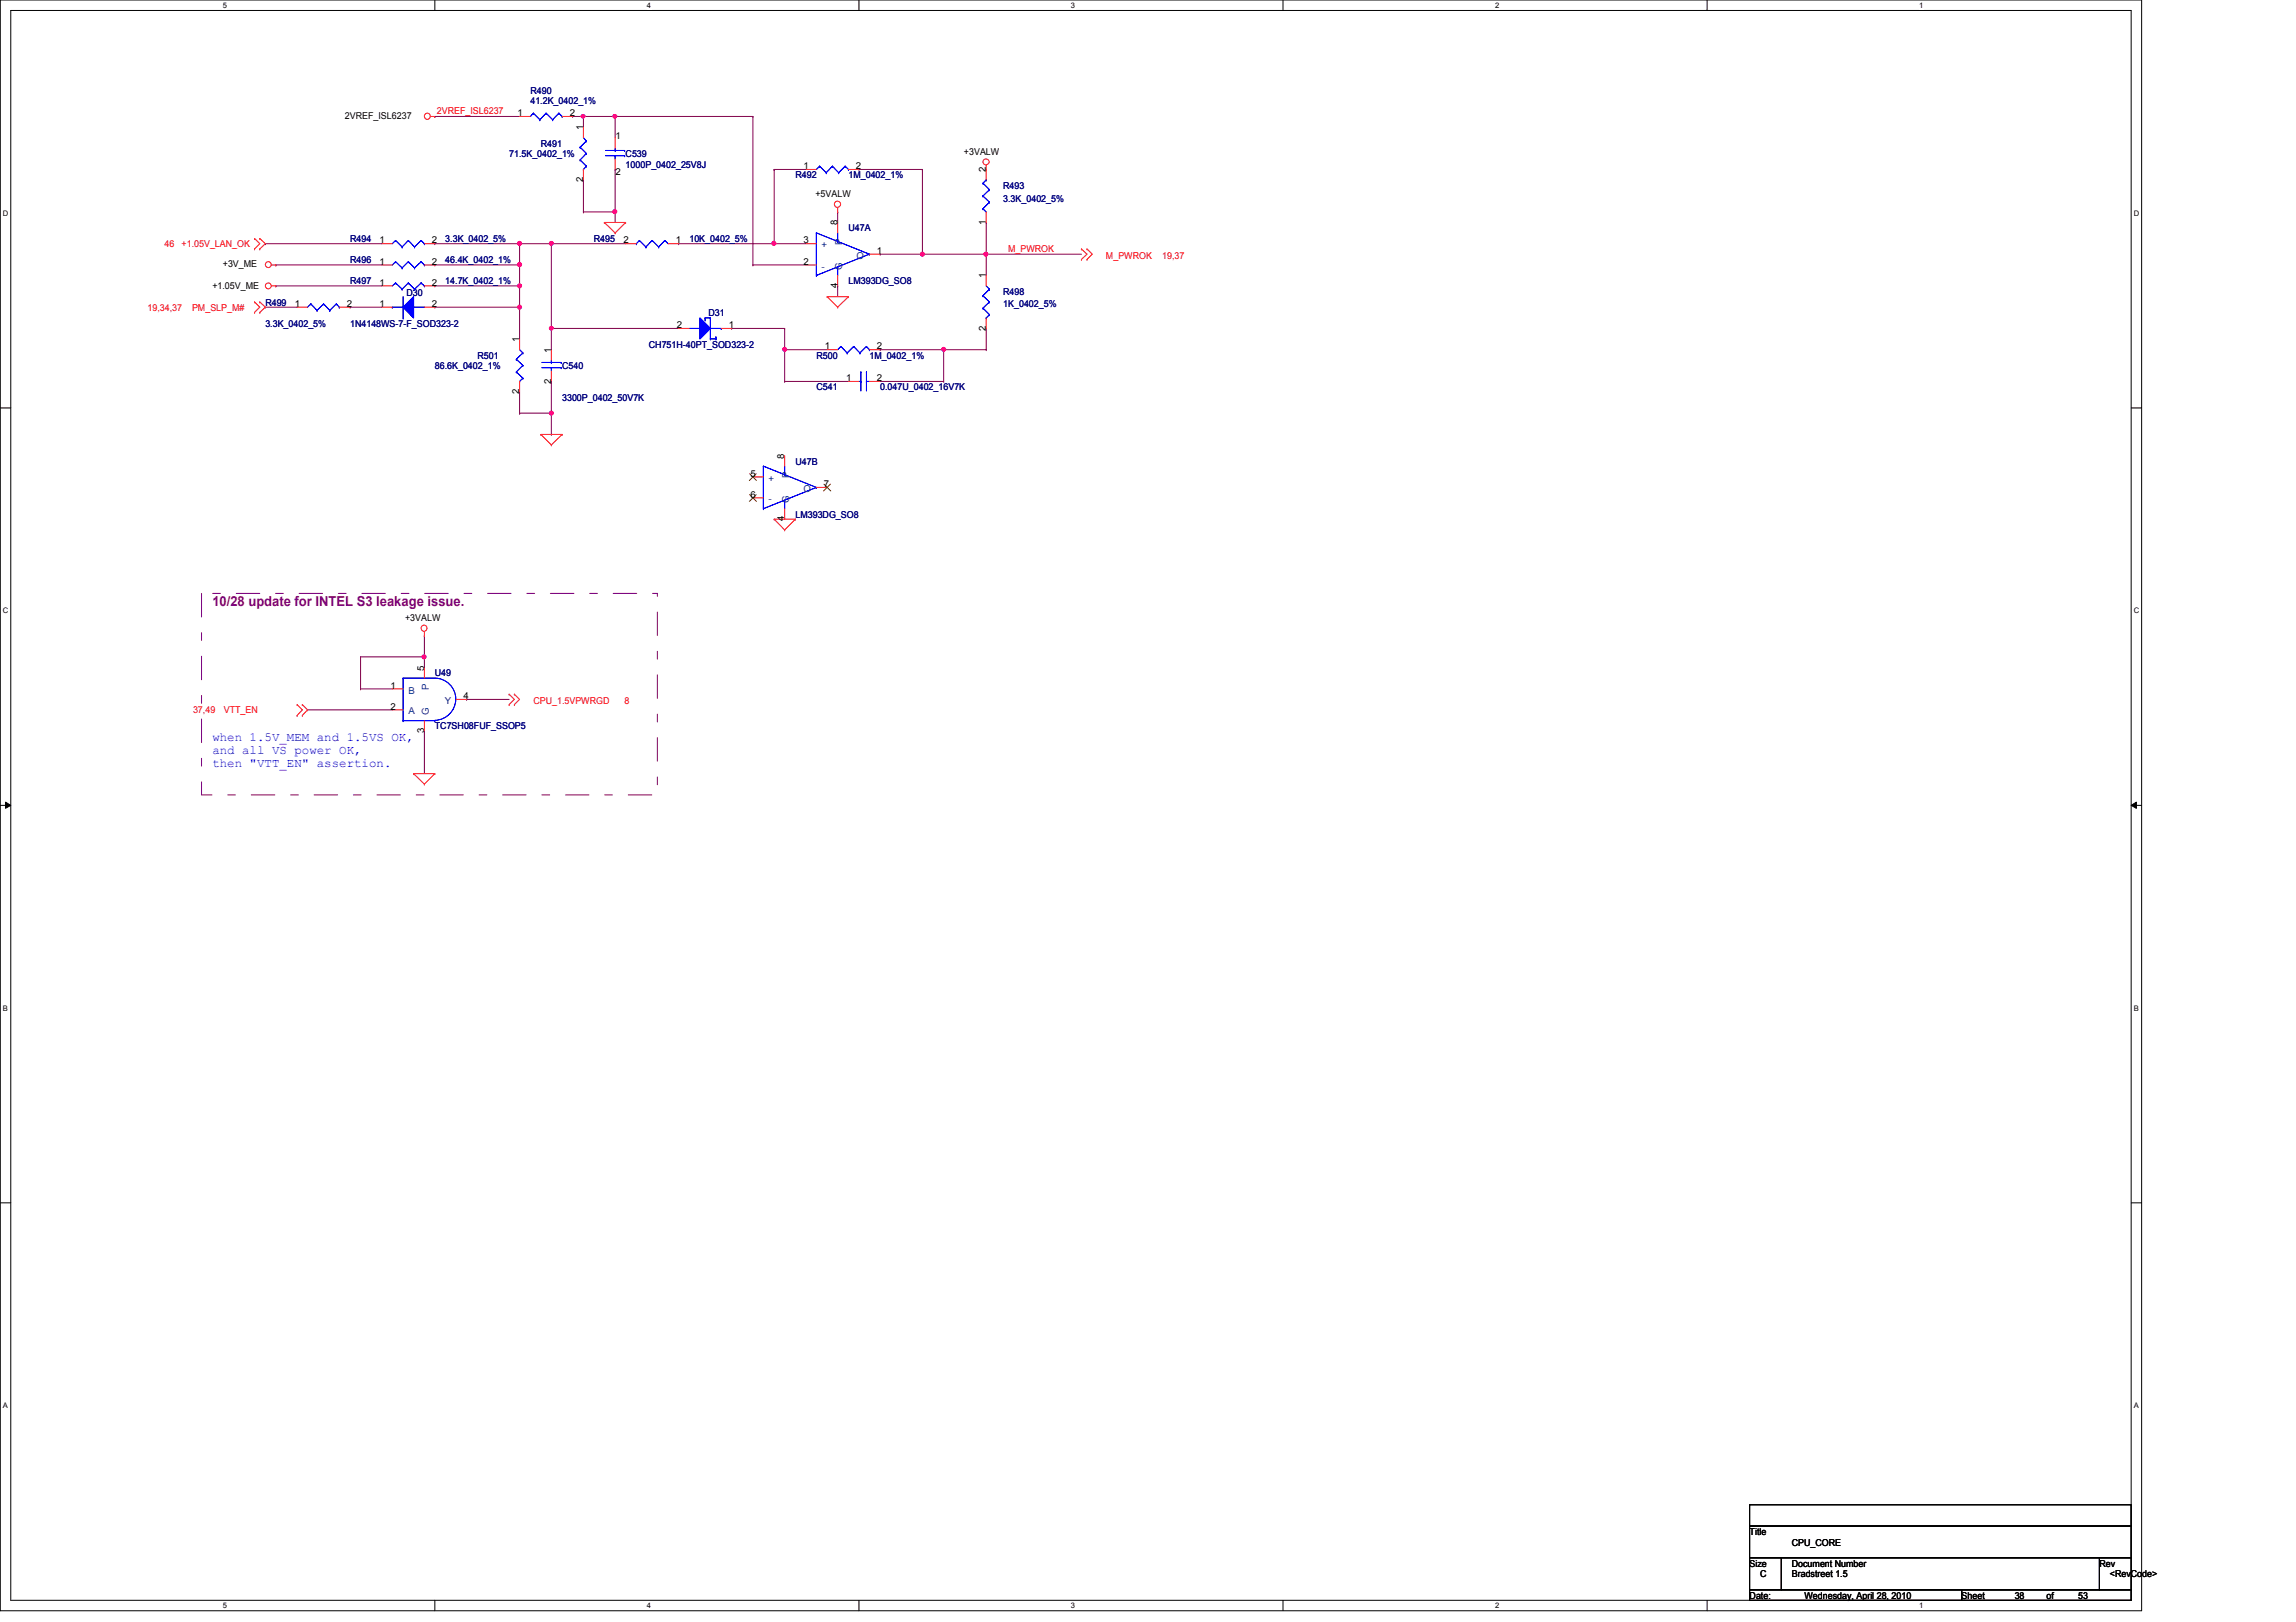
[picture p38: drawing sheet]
<svg xmlns="http://www.w3.org/2000/svg" width="297mm" height="210mm" viewBox="0 0 297 210" stroke-linecap="round" stroke-linejoin="round" font-family="sans-serif">
<defs><g id="words">
<text font-size="1.8" fill="#800080" x="27.5" y="78.4">10/28 update for INTEL S3 leakage issue.</text>
<g font-size="1.6" fill="#00f">
<text x="27.5" y="95.9">when 1.5V_MEM and 1.5VS OK,</text>
<text x="27.5" y="97.6">and all VS power OK,</text>
<text x="27.5" y="99.3">then &quot;VTT_EN&quot; assertion.</text>
</g>
<g font-size="1.2">
<text x="44.6" y="15.4">2VREF_ISL6237</text>
<text x="67" y="15">1</text>
<text x="73.7" y="15">2</text>
<text x="75.4" y="16.8" transform="rotate(-90 75.4 16.8)">1</text>
<text x="79.6" y="17.9">1</text>
<text x="75.4" y="23.6" transform="rotate(-90 75.4 23.6)">2</text>
<text x="79.6" y="22.7">2</text>
<text x="104" y="21.9">1</text>
<text x="110.7" y="21.9">2</text>
<text x="124.7" y="20.1">+3VALW</text>
<text x="127.5" y="22.3" transform="rotate(-90 127.5 22.3)">2</text>
<text x="105.5" y="25.5">+5VALW</text>
<text x="108.3" y="29.2" transform="rotate(-90 108.3 29.2)">8</text>
<text x="127.5" y="29.1" transform="rotate(-90 127.5 29.1)">1</text>
<text x="28.8" y="34.6">+3V_ME</text>
<text x="49.1" y="31.5">1</text>
<text x="49.1" y="34.2">1</text>
<text x="55.9" y="31.5">2</text>
<text x="55.9" y="34.2">2</text>
<text x="80.7" y="31.5">2</text>
<text x="87.4" y="31.5">1</text>
<text x="104" y="31.5">3</text>
<text x="104" y="34.2">2</text>
<text x="113.5" y="32.9">1</text>
<text x="27.5" y="37.3">+1.05V_ME</text>
<text x="38.1" y="39.7">1</text>
<text x="44.9" y="39.7">2</text>
<text x="49.1" y="39.7">1</text>
<text x="49.1" y="37">1</text>
<text x="55.9" y="39.7">2</text>
<text x="55.9" y="37">2</text>
<text x="108.3" y="37.3" transform="rotate(-90 108.3 37.3)">4</text>
<text x="127.5" y="36" transform="rotate(-90 127.5 36)">1</text>
<text x="67.2" y="44.3" transform="rotate(-90 67.2 44.3)">1</text>
<text x="71.3" y="45.6" transform="rotate(-90 71.3 45.6)">1</text>
<text x="87.5" y="42.5">2</text>
<text x="94.3" y="42.5">1</text>
<text x="106.7" y="45.2">1</text>
<text x="113.5" y="45.2">2</text>
<text x="127.5" y="42.8" transform="rotate(-90 127.5 42.8)">2</text>
<text x="67.2" y="51" transform="rotate(-90 67.2 51)">2</text>
<text x="71.3" y="49.7" transform="rotate(-90 71.3 49.7)">2</text>
<text x="109.5" y="49.3">1</text>
<text x="113.5" y="49.3">2</text>
<text x="101.5" y="59.4" transform="rotate(-90 101.5 59.4)">8</text>
<text x="97.1" y="61.7">5</text>
<text x="97.1" y="64.4">6</text>
<text x="106.6" y="63">7</text>
<text x="101.5" y="67.5" transform="rotate(-90 101.5 67.5)">4</text>
<text x="52.4" y="80.4">+3VALW</text>
<text x="50.5" y="89.1">1</text>
<text x="54.9" y="86.8" transform="rotate(-90 54.9 86.8)">5</text>
<text x="50.5" y="91.8">2</text>
<text x="54.9" y="94.9" transform="rotate(-90 54.9 94.9)">3</text>
<text x="60" y="90.5">4</text>
<text x="226.4" y="198.6">Title</text>
<text x="226.4" y="202.7">Size</text>
<text x="231.8" y="202.7">Document Number</text>
<text x="231.8" y="200">CPU_CORE</text>
<text x="271.6" y="202.7">Rev</text>
<text x="226.4" y="206.9">Date:</text>
<text x="227.7" y="204.1">C</text>
<text x="231.8" y="204.1">Bradstreet 1.5</text>
<text x="233.5" y="206.9">Wednesday, April 28, 2010</text>
<text x="253.8" y="206.9">Sheet</text>
<text x="260.6" y="206.9">38</text>
<text x="264.7" y="206.9">of</text>
<text x="268.9" y="206.9">53</text>
<text x="273" y="204.1">&lt;RevCode&gt;</text>
</g>
<g font-size="1.2" fill="#f00">
<text x="56.5" y="14.8">2VREF_ISL6237</text>
<text x="21.3" y="32">46</text>
<text x="23.5" y="32">+1.05V_LAN_OK</text>
<text x="130.4" y="32.6">M_PWROK</text>
<text x="143.1" y="33.5">M_PWROK</text>
<text x="150.4" y="33.5">19,37</text>
<text x="19.1" y="40.2">19,34,37</text>
<text x="24.8" y="40.2">PM_SLP_M#</text>
<text x="25" y="92.3">37,49</text>
<text x="29" y="92.3">VTT_EN</text>
<text x="69" y="91.1">CPU_1.5VPWRGD</text>
<text x="80.8" y="91.1">8</text>
</g>
<g font-size="1.2" fill="#000080">
<text x="68.6" y="12.1">R490</text>
<text x="68.6" y="13.5">41.2K_0402_1%</text>
<text x="65.9" y="20.3">71.5K_0402_1%</text>
<text x="70" y="19">R491</text>
<text x="80.9" y="20.3">C539</text>
<text x="80.9" y="21.7">1000P_0402_25V8J</text>
<text x="102.9" y="23.1">R492</text>
<text x="109.8" y="23.1">1M_0402_1%</text>
<text x="109.8" y="29.9">U47A</text>
<text x="129.8" y="24.4">R493</text>
<text x="129.8" y="26.1">3.3K_0402_5%</text>
<text x="45.3" y="31.3">R494</text>
<text x="45.3" y="34">R496</text>
<text x="57.6" y="31.3">3.3K_0402_5%</text>
<text x="57.6" y="34">46.4K_0402_1%</text>
<text x="76.8" y="31.3">R495</text>
<text x="89.2" y="31.3">10K_0402_5%</text>
<text x="34.3" y="39.5">R499</text>
<text x="45.3" y="36.8">R497</text>
<text x="52.6" y="38.3">D30</text>
<text x="57.6" y="36.8">14.7K_0402_1%</text>
<text x="91.6" y="40.9">D31</text>
<text x="109.8" y="36.8">LM393DG_SO8</text>
<text x="129.8" y="38.1">R498</text>
<text x="129.8" y="39.8">1K_0402_5%</text>
<text x="34.3" y="42.3">3.3K_0402_5%</text>
<text x="45.3" y="42.3">1N4148WS-7-F_SOD323-2</text>
<text x="56.3" y="47.8">86.6K_0402_1%</text>
<text x="61.8" y="46.4">R501</text>
<text x="72.7" y="47.8">C540</text>
<text x="83.9" y="45">CH751H-40PT_SOD323-2</text>
<text x="105.6" y="46.4">R500</text>
<text x="112.5" y="46.4">1M_0402_1%</text>
<text x="72.7" y="51.9">3300P_0402_50V7K</text>
<text x="105.6" y="50.5">C541</text>
<text x="113.9" y="50.5">0.047U_0402_16V7K</text>
<text x="102.9" y="60.1">U47B</text>
<text x="102.9" y="67">LM393DG_SO8</text>
<text x="56.3" y="87.5">U49</text>
<text x="56.3" y="94.4">TC7SH08FUF_SSOP5</text>
</g>
<g font-size="1.2" fill="#004080">
<text x="106.3" y="32.1">+</text>
<text x="106.3" y="34.9">-</text>
<text x="109" y="35" transform="rotate(-90 109 35)">G</text>
<text x="109" y="31.7" transform="rotate(-90 109 31.7)">P</text>
<text x="110.8" y="33.5">O</text>
<text x="99.4" y="62.3">+</text>
<text x="99.4" y="65">-</text>
<text x="102.1" y="65.2" transform="rotate(-90 102.1 65.2)">G</text>
<text x="102.1" y="61.8" transform="rotate(-90 102.1 61.8)">P</text>
<text x="104" y="63.7">O</text>
<text x="52.8" y="89.7">B</text>
<text x="55.5" y="89.3" transform="rotate(-90 55.5 89.3)">P</text>
<text x="52.8" y="92.5">A</text>
<text x="55.5" y="92.6" transform="rotate(-90 55.5 92.6)">G</text>
<text x="57.5" y="91.1">Y</text>
</g>
<g font-size="1">
<text x="28.8" y="1">5</text>
<text x="83.7" y="1">4</text>
<text x="138.6" y="1">3</text>
<text x="193.4" y="1">2</text>
<text x="248.3" y="1">1</text>
<text x=".4" y="27.9">D</text>
<text x="276.1" y="27.9">D</text>
<text x=".4" y="79.4">C</text>
<text x="276.1" y="79.4">C</text>
<text x=".4" y="130.8">B</text>
<text x="276.1" y="130.8">B</text>
<text x=".4" y="182.2">A</text>
<text x="276.1" y="182.2">A</text>
<text x="28.8" y="208.1">5</text>
<text x="83.7" y="208.1">4</text>
<text x="138.6" y="208.1">3</text>
<text x="193.4" y="208.1">2</text>
<text x="248.3" y="208.1">1</text>
</g>
</g></defs>
<path d="M0 0h277.1v208.4h-277.1zM1.4 1.4h274.3v205.7h-274.3z" fill="none" stroke="#000" stroke-width=".13"/>
<g fill="#fff">
<path d="M28.8 .1h.6v1.1h-.6z"/>
<path d="M28.8 207.2h.6v1.1h-.6z"/>
</g>
<path d="M56.3 0v1.4M56.3 207.1v1.3" fill="none" stroke="#000" stroke-width=".13"/>
<g fill="#fff">
<path d="M83.7 .1h.5v1.1h-.5z"/>
<path d="M83.7 207.2h.5v1.1h-.5z"/>
</g>
<path d="M111.1 0v1.4M111.1 207.1v1.3" fill="none" stroke="#000" stroke-width=".13"/>
<g fill="#fff">
<path d="M138.6 .1h.5v1.1h-.5z"/>
<path d="M138.6 207.2h.5v1.1h-.5z"/>
</g>
<path d="M166 0v1.4M166 207.1v1.3" fill="none" stroke="#000" stroke-width=".13"/>
<g fill="#fff">
<path d="M193.4 .1h.6v1.1h-.6z"/>
<path d="M193.4 207.2h.6v1.1h-.6z"/>
</g>
<path d="M220.8 0v1.4M220.8 207.1v1.3" fill="none" stroke="#000" stroke-width=".13"/>
<g fill="#fff">
<path d="M248.3 .1h.5v1.1h-.5z"/>
<path d="M248.3 207.2h.5v1.1h-.5z"/>
<path d="M.4 27.1h.7v1.1h-.7z"/>
<path d="M276.1 27.1h.7v1.1h-.7z"/>
<path d="M.4 78.5h.7v1.1h-.7z"/>
<path d="M276.1 78.5h.7v1.1h-.7z"/>
</g>
<path d="M0 52.8h1.4M275.7 52.8h1.4" fill="none" stroke="#000" stroke-width=".13"/>
<g fill="#fff">
<path d="M.4 129.9h.6v1.1h-.6z"/>
<path d="M276.1 129.9h.6v1.1h-.6z"/>
</g>
<path d="M0 104.2h1.4M.7 103.8l.7 .4-.7 .4zM275.7 104.2l.7-.4v.8zM275.7 104.2h1.4" fill="none" stroke="#000" stroke-width=".13"/>
<path d="M.7 103.8l.7 .4-.7 .4zM275.7 104.2l.7-.4v.8z" fill="#000"/>
<g fill="#fff">
<path d="M.4 181.4h.6v1.1h-.6z"/>
<path d="M276.1 181.4h.6v1.1h-.6z"/>
</g>
<path d="M0 155.7h1.4M275.7 155.7h1.4" fill="none" stroke="#000" stroke-width=".13"/>
<path d="M71.3 31.5h.1M71.3 31.5h9.6M87.8 31.5h.1M100.2 21.9h.1M100.2 21.9v9.6h-12.4M100.2 21.9h4.1M108.4 37h.1M108.4 37v1.4" fill="none" stroke="#800040" stroke-width=".13"/>
<circle cx="71.3" cy="31.5" r=".26" fill="#f0f"/>
<circle cx="71.3" cy="31.5" r=".26" fill="none" stroke="#f0f" stroke-width=".13"/>
<path d="M113.9 32.9h.1M119.3 21.9h.1M119.3 21.9v11h-5.4M127.6 28.8h.1M127.6 28.8v4.1" fill="none" stroke="#800040" stroke-width=".13"/>
<circle cx="119.3" cy="32.9" r=".26" fill="#f0f"/>
<circle cx="119.3" cy="32.9" r=".26" fill="none" stroke="#f0f" stroke-width=".13"/>
<path d="M67.2 53.5h.1M67.2 53.5h4.1" fill="none" stroke="#800040" stroke-width=".13"/>
<circle cx="71.3" cy="53.5" r=".26" fill="#f0f"/>
<circle cx="71.3" cy="53.5" r=".26" fill="none" stroke="#f0f" stroke-width=".13"/>
<path d="M100.2 31.5h.1M100.2 31.5h4.1M111.1 21.9h.1M111.1 21.9h8.2" fill="none" stroke="#800040" stroke-width=".13"/>
<circle cx="100.1" cy="31.5" r=".26" fill="#f0f"/>
<circle cx="100.1" cy="31.5" r=".26" fill="none" stroke="#f0f" stroke-width=".13"/>
<path d="M67.2 39.8h.1M67.2 39.8v4.1M127.6 32.9h.1M127.6 32.9h12.3M67.2 53.5h.1M67.2 50.7v2.8" fill="none" stroke="#800040" stroke-width=".13"/>
<circle cx="127.5" cy="32.9" r=".26" fill="#f0f"/>
<circle cx="127.5" cy="32.9" r=".26" fill="none" stroke="#f0f" stroke-width=".13"/>
<path d="M67.2 31.5h.1M67.2 31.5h4.1M71.3 56.2h.1M71.3 49.4h.1M71.3 49.4v6.8" fill="none" stroke="#800040" stroke-width=".13"/>
<circle cx="67.2" cy="31.5" r=".26" fill="#f0f"/>
<circle cx="67.2" cy="31.5" r=".26" fill="none" stroke="#f0f" stroke-width=".13"/>
<path d="M35.7 37h.1M35.7 37h13.7M56.3 37h.1M56.3 34.3h.1M56.3 37h10.9M56.3 34.3h10.9v2.7M67.2 37h.1M119.3 32.9h.1M119.3 32.9h8.3M71.3 42.5h.1M71.3 42.5v2.8" fill="none" stroke="#800040" stroke-width=".13"/>
<circle cx="67.2" cy="34.2" r=".26" fill="#f0f"/>
<circle cx="67.2" cy="34.2" r=".26" fill="none" stroke="#f0f" stroke-width=".13"/>
<circle cx="67.2" cy="37" r=".26" fill="#f0f"/>
<circle cx="67.2" cy="37" r=".26" fill="none" stroke="#f0f" stroke-width=".13"/>
<path d="M34.3 39.8h.1M34.3 39.8h4.1M35.7 34.3h.1M35.7 34.3h13.7M67.2 34.3h.1M67.2 31.5v2.8M108.4 27.4h.1M108.4 27.4v1.4" fill="none" stroke="#800040" stroke-width=".13"/>
<circle cx="67.2" cy="34.2" r=".26" fill="#f0f"/>
<circle cx="67.2" cy="34.2" r=".26" fill="none" stroke="#f0f" stroke-width=".13"/>
<path d="M34.3 31.5h.1M34.3 31.5h15.1M45.3 39.8h.1M45.3 39.8h4.1M56.3 31.5h.1M56.3 39.8h.1M56.3 31.5h10.9M56.3 39.8h10.9M101.5 42.5h.1M101.5 42.5v2.8" fill="none" stroke="#800040" stroke-width=".13"/>
<circle cx="67.2" cy="39.8" r=".26" fill="#f0f"/>
<circle cx="67.2" cy="39.8" r=".26" fill="none" stroke="#f0f" stroke-width=".13"/>
<path d="M74.1 15.1h.1M74.1 15.1h5.5M75.5 15.1h.1M75.5 15.1v1.3M79.6 15.1h.1M79.6 15.1v2.7" fill="none" stroke="#800040" stroke-width=".13"/>
<circle cx="75.4" cy="15" r=".25" fill="#f0f"/>
<circle cx="75.4" cy="15" r=".25" fill="none" stroke="#f0f" stroke-width=".13"/>
<path d="M56.3 15.1h.1M56.3 15.1h10.9M75.5 23.3h.1M75.5 27.4h.1M75.5 23.3v4.1M75.5 27.4h4.1M79.6 27.4h.1M79.6 27.4v1.4" fill="none" stroke="#800040" stroke-width=".13"/>
<circle cx="79.5" cy="27.4" r=".26" fill="#f0f"/>
<circle cx="79.5" cy="27.4" r=".26" fill="none" stroke="#f0f" stroke-width=".13"/>
<path d="M79.6 15.1h.1M79.6 15.1h17.8M67.2 39.8h.1M67.2 37v2.8M97.4 34.3h.1M97.4 34.3h6.9" fill="none" stroke="#800040" stroke-width=".13"/>
<circle cx="79.5" cy="15" r=".25" fill="#f0f"/>
<circle cx="79.5" cy="15" r=".25" fill="none" stroke="#f0f" stroke-width=".13"/>
<g fill="none" stroke="#800040" stroke-width=".13">
<path d="M97.4 15.1h.1M97.4 15.1v19.2M79.6 21.9h.1M79.6 21.9v5.5M127.6 32.9h.1M127.6 32.9v2.7M71.3 42.5h.1M71.3 42.5h16.5M101.5 45.3h.1M101.5 45.3h5.5M122.1 45.3h.1M122.1 45.3h5.5"/>
<path d="M127.6 45.3h.1M127.6 42.5v2.8"/>
</g>
<circle cx="71.3" cy="42.5" r=".25" fill="#f0f"/>
<circle cx="71.3" cy="42.5" r=".25" fill="none" stroke="#f0f" stroke-width=".13"/>
<path d="M71.3 31.5h.1M71.3 31.5v11M101.5 49.4h.1M101.5 45.3h.1M101.5 49.4h8.3M101.5 45.3v4.1" fill="none" stroke="#800040" stroke-width=".13"/>
<circle cx="101.5" cy="45.2" r=".26" fill="#f0f"/>
<circle cx="101.5" cy="45.2" r=".26" fill="none" stroke="#f0f" stroke-width=".13"/>
<path d="M94.7 42.5h.1M94.7 42.5h6.8M113.9 45.3h.1M113.9 49.4h8.2M113.9 45.3h8.2M122.1 49.4h.1M122.1 45.3h.1M122.1 45.3v4.1" fill="none" stroke="#800040" stroke-width=".13"/>
<circle cx="122.1" cy="45.2" r=".26" fill="#f0f"/>
<circle cx="122.1" cy="45.2" r=".26" fill="none" stroke="#f0f" stroke-width=".13"/>
<g fill="none" stroke="#800040" stroke-width=".13">
<path d="M39.8 91.9h.1M39.8 91.9h11M46.6 89.2h.1M46.6 85h.1M46.6 89.2h4.2M46.6 85v4.2M46.6 85h8.3M54.9 94.6h.1M54.9 85h.1M54.9 85v1.4M54.9 94.6v5.5M60.4 90.5h.1"/>
<path d="M60.4 90.5h5.5"/>
</g>
<circle cx="54.9" cy="85" r=".26" fill="#f0f"/>
<circle cx="54.9" cy="85" r=".26" fill="none" stroke="#f0f" stroke-width=".13"/>
<path d="M54.9 82.3h.1M54.9 82.3v2.7" fill="none" stroke="#800040" stroke-width=".13"/>
<g fill="none" stroke="#f00" stroke-width=".13">
<path d="M55.7 15.1h.6M56.3 15.1h.1M67.2 15.1h1.4M72.7 15.1h1.4M32.9 32.2h.1M32.9 30.9h.1M32.9 39.1h.1M32.9 30.9l.7 .6-.7 .7M32.9 39.1l.7 .7-.7 .6M33.6 30.9h.1M33.6 32.2h.1M33.6 39.1h.1"/>
<path d="M33.6 30.9l.7 .6-.7 .7M33.6 39.1l.7 .7-.7 .6M35.1 37h.6M35.1 34.3h.6M35.7 37h.1M35.7 34.3h.1M78.2 28.8h.1M78.2 28.8h2.7M78.2 28.8l1.4 1.3M79.6 30.1h.1M80.9 28.8h.1M80.9 28.8l-1.3 1.3"/>
<path d="M107 38.4h.1M107 38.4h2.8M107 38.4l1.4 1.4M108.4 39.8h.1M108.4 27.4h.1M108.4 26.9v.5M109.8 38.4h.1M109.8 38.4l-1.4 1.4M127.6 21.9h.1M127.6 21.4v.5M139.9 33.6h.1M139.9 32.2h.1"/>
<path d="M139.9 32.2l.7 .7-.7 .7M140.6 33.6h.1M140.6 32.2h.1M140.6 32.2l.7 .7-.7 .7M32.9 40.4h.1M33.6 40.4h.1M70 56.2h.1M70 56.2h2.7M70 56.2l1.3 1.4M71.3 57.6h.1M72.7 56.2h.1M72.7 56.2l-1.4 1.4"/>
<path d="M100.2 67.2h.1M100.2 67.2h2.7M100.2 67.2l1.3 1.4M101.5 68.6h.1M102.9 67.2h.1M102.9 67.2l-1.4 1.4M38.4 92.6h.1M38.4 91.2h.1M38.4 91.2l.7 .7-.7 .7M39.1 91.2h.1M39.1 92.6h.1M39.1 91.2l.7 .7-.7 .7"/>
<path d="M54.9 82.3h.1M54.9 81.7v.6M65.9 91.2h.1M65.9 89.8h.1M65.9 89.8l.6 .7-.6 .7M66.5 91.2h.1M66.5 89.8h.1M66.5 89.8l.7 .7-.7 .7M53.5 100.1h.1M53.5 100.1h2.8M53.5 100.1l1.4 1.4M54.9 101.5h.1"/>
<path d="M56.3 100.1h.1M56.3 100.1l-1.4 1.4"/>
<circle cx="55.3" cy="15" r=".39"/>
<circle cx="34.7" cy="37" r=".38"/>
<circle cx="34.7" cy="34.2" r=".38"/>
<circle cx="108.3" cy="26.4" r=".4"/>
<circle cx="127.6" cy="21" r=".39"/>
<circle cx="54.9" cy="81.3" r=".39"/>
</g>
<path d="M226.4 194.7h49.3v2.8h-49.3zM226.4 197.5h49.3v4.1h-49.3zM226.4 201.6h4.1v4.1h-4.1zM226.4 205.7h27.4v1.4h-27.4zM230.5 201.6h41.1v4.1h-41.1zM253.8 205.7h21.9v1.4h-21.9zM271.6 201.6h4.1v4.1h-4.1z" fill="none" stroke="#000" stroke-width=".13"/>
<path d="M26.1 76.8h58.9v26.1h-58.9z" fill="none" stroke="#800080" stroke-width=".13" stroke-dasharray="3 2 1 2"/>
<path d="M69 14.6h.1M69 14.6l-.4 .5M69 14.6l.8 .9M69.8 15.5h.1M70.7 14.6h.1M70.7 14.6l-.9 .9M70.7 14.6l.8 .9M71.5 15.5h.1M72.3 14.6h.1M72.3 14.6l-.8 .9M72.3 14.6l.4 .5M72.7 15.1h.1" fill="none" stroke="#00f" stroke-width=".13"/>
<path d="M52.2 39.8l1.3-1.4v2.7z" fill="#00f"/>
<path d="M50.8 39.8h.1M50.8 39.8h1.4M52.2 39.8l1.3-1.4v2.7zM52.2 38.4v2.7M53.5 39.8h.1M53.5 39.8h1.4M52.2 41.1h.1" fill="none" stroke="#00f" stroke-width=".13"/>
<path d="M52.2 39.8l1.3-1.4v2.7z" fill="#00f"/>
<g fill="none" stroke="#00f" stroke-width=".13">
<path d="M78.4 19.5h2.4M79.6 19.5h.1M79.6 19.2v.3M80.8 19.5h.1M50.8 39.8h.1M50.8 39.8h1.4M51.2 31.1h.1M51.2 31.1l-.4 .4M51.2 31.1l.8 .9M52 32h.1M52.2 39.8l1.3-1.4v2.7zM52.2 38.4v2.7"/>
<path d="M52.8 31.1h.1M52.8 31.1l-.8 .9M52.8 31.1l.8 .9M53.5 39.8h.1M53.5 39.8h1.4M53.6 32h.1M54.5 31.1h.1M54.5 31.1l-.9 .9M54.5 31.1l.4 .4M54.9 31.5h.1M78.4 20.2h2.4M79.6 20.2h.1"/>
<path d="M79.6 20.2v.4M80.8 20.2h.1M127.2 27h.1M127.2 25.4h.1M127.2 23.7h.1M127.2 38.3h.1M127.2 39.9h.1M127.2 27l.4 .4M127.2 25.4l.8 .8M127.2 23.7l.8 .9M127.2 38.3l.8 .8M127.2 39.9l.8 .8"/>
<path d="M127.6 23.3h.1M127.6 23.3l-.4 .4M127.6 37l.4 .4M128 26.2h.1M128 24.6h.1M128 37.4h.1M128 39.1h.1M128 26.2l-.8 .8M128 24.6l-.8 .8M128 37.4l-.8 .9M128 39.1l-.8 .8M52.2 41.1h.1"/>
<path d="M66.8 46.5h.1M66.8 48.1h.1M66.8 46.5l.8 .8M66.8 48.1l.8 .8M67.2 49.4h.1M67.2 45.3l.4 .4M67.6 45.7h.1M67.6 47.3h.1M67.6 48.9h.1M67.6 45.7l-.8 .8M67.6 47.3l-.8 .8M67.6 48.9l-.4 .5"/>
<path d="M70.1 47.6h2.5M70.1 46.9h2.5M71.3 46.9h.1M71.3 47.6h.1M71.3 46.6v.3M71.3 47.6v.4M72.6 47.6h.1M72.6 46.9h.1M111.1 49.4h.3M111.4 49.4h.1M111.4 48.1h.1M111.4 48.1v2.5"/>
<path d="M112.1 48.1h.1M112.1 49.4h.1M112.1 49.4h.4M112.1 48.1v2.5M127.6 41.1h.1M128 40.7h.1M128 40.7l-.4 .4"/>
</g>
<g fill="none" stroke="#f00" stroke-width=".13">
<path d="M79.6 17.8v1.4M49.4 39.8h1.4M49.4 31.5h1.4M54.9 39.8h1.4M54.9 31.5h1.4M79.6 20.6v1.3M127.6 21.9v1.4M127.6 27.4v1.4M127.6 35.6v1.4M67.2 43.9v1.4M67.2 49.4v1.3M71.3 45.3v1.3"/>
<path d="M71.3 48v1.4M109.8 49.4h1.3M112.5 49.4h1.4M127.6 41.1v1.4"/>
</g>
<path d="M90.5 41.1l1.4 1.4-1.4 1.4z" fill="#00f"/>
<g fill="none" stroke="#00f" stroke-width=".13">
<path d="M89.2 42.5h1.3M90.5 41.1l1.4 1.4-1.4 1.4zM90.5 42.5h.1M91.2 41.1h.1M91.2 41.4h.1M91.2 41.1h.7v2.8M91.2 41.1v.3M91.9 43.9h.1M91.9 42.5h1.4M91.9 43.9h.7M92.6 43.9h.1M92.6 43.6h.1"/>
<path d="M92.6 43.6v.3M93.3 42.5h.1"/>
</g>
<path d="M90.5 41.1l1.4 1.4-1.4 1.4z" fill="#00f"/>
<g fill="none" stroke="#00f" stroke-width=".13">
<path d="M75.1 19h.1M75.1 19l.8 .9M75.5 17.8l.4 .4M75.9 18.2h.1M75.9 19.9h.1M75.9 18.2l-.8 .8M75.9 19.9l-.8 .8M40.2 39.3h.1M40.2 39.3l-.4 .5M40.2 39.3l.8 .9M41.9 39.3h.1M41.9 39.3l-.9 .9"/>
<path d="M41.9 39.3l.8 .9M43.5 39.3h.1M43.5 39.3l-.8 .9M43.5 39.3l.4 .5M43.9 39.8h.1M51.2 36.6h.1M51.2 33.9h.1M51.2 36.6l-.4 .4M51.2 36.6l.8 .8M51.2 33.9l-.4 .4M51.2 33.9l.8 .8M52 37.4h.1"/>
<path d="M52 34.7h.1M52.8 36.6h.1M52.8 33.9h.1M52.8 36.6l-.8 .8M52.8 36.6l.8 .8M52.8 33.9l-.8 .8M52.8 33.9l.8 .8M53.6 37.4h.1M53.6 34.7h.1M54.5 36.6h.1M54.5 33.9h.1M54.5 36.6l-.9 .8"/>
<path d="M54.5 36.6l.4 .4M54.5 33.9l-.9 .8M54.5 33.9l.4 .4M54.9 37h.1M54.9 34.3h.1M75.1 20.7h.1M75.1 20.7l.8 .8M75.5 21.9h.1M75.9 21.5h.1M75.9 21.5l-.4 .4M82.3 31.5h.1M82.7 31.1h.1"/>
<path d="M82.7 31.1l.9 .9M82.7 31.1l-.4 .4M83.6 32h.1M84.4 31.1h.1M84.4 31.1l.8 .9M84.4 31.1l-.8 .9M85.2 32h.1M86 31.1h.1M86 31.1l.4 .4M86 31.1l-.8 .9M105.6 35.6h.1M105.6 30.1h.1"/>
<path d="M105.6 30.1l6.9 2.8M105.6 30.1v5.5M106 21.5h.1M106 21.5l-.4 .4M106 21.5l.9 .9M106.9 22.4h.1M107.7 21.5h.1M107.7 21.5l-.8 .9M107.7 21.5l.8 .9M108.4 31.2h.1M108.4 34.5h.1M108.4 30.1v1.1"/>
<path d="M108.4 34.5v1.1M108.5 22.4h.1M109.3 21.5h.1M109.3 21.5l-.8 .9M109.3 21.5l.5 .4M109.8 21.9h.1M112.5 32.9h.1M112.5 32.9l-6.9 2.7M41 40.2h.1M42.7 40.2h.1M89.2 42.5h1.3M90.5 41.1l1.4 1.4-1.4 1.4z"/>
<path d="M90.5 42.5h.1M91.2 41.1h.1M91.2 41.4h.1M91.2 41.1h.7v2.8M91.2 41.1v.3M91.9 43.9h.1M91.9 42.5h1.4M91.9 43.9h.7M92.6 43.9h.1M92.6 43.6h.1M92.6 43.6v.3M93.3 42.5h.1"/>
<path d="M108.8 44.8h.1M108.8 44.8l-.4 .5M108.8 44.8l.8 .9M109.6 45.7h.1M110.4 44.8h.1M110.4 44.8l-.8 .9M110.4 44.8l.8 .9M111.2 45.7h.1M112.1 44.8h.1M112.1 44.8l-.9 .9M112.1 44.8l.4 .5M112.5 45.3h.1"/>
<path d="M98.8 65.8h.1M98.8 60.3h.1M98.8 60.3l6.8 2.8M98.8 60.3v5.5M101.5 61.4h.1M101.5 64.7h.1M101.5 60.3v1.1M101.5 64.7v1.1M105.6 63.1h.1M105.6 63.1l-6.8 2.7M52.2 87.8h.1M52.2 93.3h.1"/>
<path d="M52.2 87.8h4.1a2.73 2.73 0 0 1 2.7 2.7 2.73 2.73 0 0 1-2.7 2.7M52.2 87.8v5.5M52.2 93.3h4.1M56.3 93.3h.1"/>
</g>
<g fill="none" stroke="#f00" stroke-width=".13">
<path d="M75.5 16.4v1.4M38.4 39.8h1.4M43.9 39.8h1.4M49.4 34.3h1.4M49.4 37h1.4M54.9 34.3h1.4M54.9 37h1.4M75.5 21.9v1.4M80.9 31.5h1.4M86.4 31.5h1.4M104.3 31.5h1.3M104.3 34.3h1.3"/>
<path d="M104.3 21.9h1.3M108.4 28.8v1.3M108.4 35.6v1.4M109.8 21.9h1.3M112.5 32.9h1.4M87.8 42.5h1.4M93.3 42.5h1.4M101.5 59v1.3M107 45.3h1.4M112.5 45.3h1.4M97.4 61.7h1.4M97.4 64.4h1.4"/>
<path d="M101.5 65.8v1.4M105.6 63.1h1.4M50.8 89.2h1.4M50.8 91.9h1.4M54.9 86.4v1.4M54.9 93.3v1.3M59 90.5h1.4"/>
</g>
<path d="M97 61.3l.9 .9M97 64l.9 .9M97.8 61.3l-.9 .9M97.8 64l-.9 .9M106.6 62.7l.9 .8M107.4 62.7l-.9 .8" fill="none" stroke="#804000" stroke-width=".13"/>
<circle cx="71.3" cy="31.5" r=".26" fill="#f0f"/>
<circle cx="71.3" cy="31.5" r=".26" fill="none" stroke="#f0f" stroke-width=".13"/>
<circle cx="119.3" cy="32.9" r=".26" fill="#f0f"/>
<circle cx="119.3" cy="32.9" r=".26" fill="none" stroke="#f0f" stroke-width=".13"/>
<circle cx="71.3" cy="53.5" r=".26" fill="#f0f"/>
<circle cx="71.3" cy="53.5" r=".26" fill="none" stroke="#f0f" stroke-width=".13"/>
<circle cx="100.1" cy="31.5" r=".26" fill="#f0f"/>
<circle cx="100.1" cy="31.5" r=".26" fill="none" stroke="#f0f" stroke-width=".13"/>
<circle cx="127.5" cy="32.9" r=".26" fill="#f0f"/>
<circle cx="127.5" cy="32.9" r=".26" fill="none" stroke="#f0f" stroke-width=".13"/>
<circle cx="67.2" cy="31.5" r=".26" fill="#f0f"/>
<circle cx="67.2" cy="31.5" r=".26" fill="none" stroke="#f0f" stroke-width=".13"/>
<circle cx="67.2" cy="34.2" r=".26" fill="#f0f"/>
<circle cx="67.2" cy="34.2" r=".26" fill="none" stroke="#f0f" stroke-width=".13"/>
<circle cx="67.2" cy="37" r=".26" fill="#f0f"/>
<circle cx="67.2" cy="37" r=".26" fill="none" stroke="#f0f" stroke-width=".13"/>
<circle cx="67.2" cy="34.2" r=".26" fill="#f0f"/>
<circle cx="67.2" cy="34.2" r=".26" fill="none" stroke="#f0f" stroke-width=".13"/>
<circle cx="67.2" cy="39.8" r=".26" fill="#f0f"/>
<circle cx="67.2" cy="39.8" r=".26" fill="none" stroke="#f0f" stroke-width=".13"/>
<circle cx="75.4" cy="15" r=".25" fill="#f0f"/>
<circle cx="75.4" cy="15" r=".25" fill="none" stroke="#f0f" stroke-width=".13"/>
<circle cx="79.5" cy="27.4" r=".26" fill="#f0f"/>
<circle cx="79.5" cy="27.4" r=".26" fill="none" stroke="#f0f" stroke-width=".13"/>
<circle cx="79.5" cy="15" r=".25" fill="#f0f"/>
<circle cx="79.5" cy="15" r=".25" fill="none" stroke="#f0f" stroke-width=".13"/>
<circle cx="71.3" cy="42.5" r=".25" fill="#f0f"/>
<circle cx="71.3" cy="42.5" r=".25" fill="none" stroke="#f0f" stroke-width=".13"/>
<circle cx="101.5" cy="45.2" r=".26" fill="#f0f"/>
<circle cx="101.5" cy="45.2" r=".26" fill="none" stroke="#f0f" stroke-width=".13"/>
<circle cx="122.1" cy="45.2" r=".26" fill="#f0f"/>
<circle cx="122.1" cy="45.2" r=".26" fill="none" stroke="#f0f" stroke-width=".13"/>
<circle cx="54.9" cy="85" r=".26" fill="#f0f"/>
<circle cx="54.9" cy="85" r=".26" fill="none" stroke="#f0f" stroke-width=".13"/>
<use href="#words"/>
</svg>
